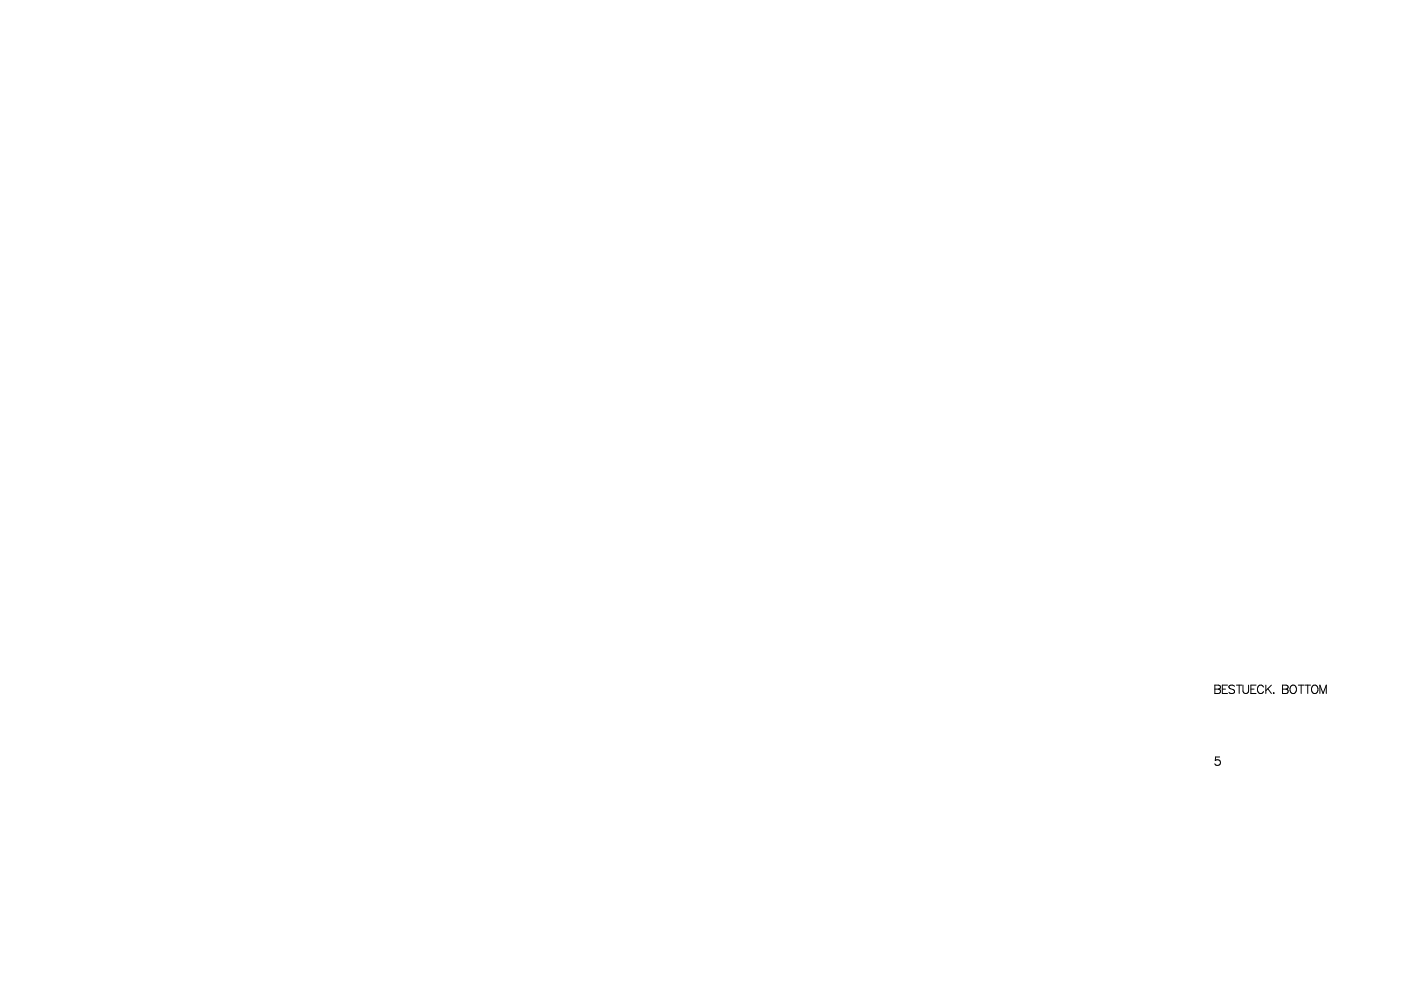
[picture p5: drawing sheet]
<svg xmlns="http://www.w3.org/2000/svg" width="297mm" height="210mm" viewBox="0 0 297 210" stroke-linecap="round" stroke-linejoin="round" font-family="sans-serif">
<g fill="none" stroke="#000" stroke-width=".21">
<path d="M257 145h.8l.3 .1 .1 .4-.4 .3a.47 .47 0 0 1 .4 .5 .47 .47 0 0 1-.4 .4h-.8zM257 145.8h.8M258.6 145.8h.7M259.7 145h-1.1v1.7h1.1M261.2 145.2a.67 .67 0 0 0-.7-.3 .67 .67 0 0 0-.5 .5l.2 .2 .8 .4 .2 .5a.78 .78 0 0 1-1.2 0M261.6 145h1.2M262.2 145v1.7M263 145v1.2a.6 .6 0 0 0 .6 .5 .6 .6 0 0 0 .6-.5v-1.2M264.6 145.8h.7M265.7 145h-1.1v1.7h1.1M267.3 145.4a.65 .65 0 0 0-.7-.4 .65 .65 0 0 0-.6 .6v.5a.65 .65 0 0 0 .6 .6 .65 .65 0 0 0 .7-.4M267.8 145v1.7"/>
<path d="M268.2 145.7l.8 1M269 145l-1.2 1.2M269.4 146.7h.2zM271.3 145h.8l.3 .1v.5l-.3 .2a.47 .47 0 0 1 .4 .5 .47 .47 0 0 1-.4 .4h-.8zM271.3 145.8h.8M273.1 145.2a.65 .65 0 0 1 .7-.2 .65 .65 0 0 1 .5 .6v.5a.68 .68 0 0 1-.7 .7 .68 .68 0 0 1-.7-.7zM274.7 145h1.2M275.3 145v1.7M276.1 145h1.2M276.7 145v1.7M277.6 145.2a.65 .65 0 0 1 .8-.2 .65 .65 0 0 1 .4 .6v.5a.68 .68 0 0 1-.6 .7 .68 .68 0 0 1-.7-.7zM279.2 146.7v-1.7l.7 1.7 .7-1.7v1.7"/>
<path d="M258 160.2h-.8l-.1 .7a.63 .63 0 0 1 1 0 .63 .63 0 0 1-.2 1 .63 .63 0 0 1-.9-.3"/>
</g>
</svg>
